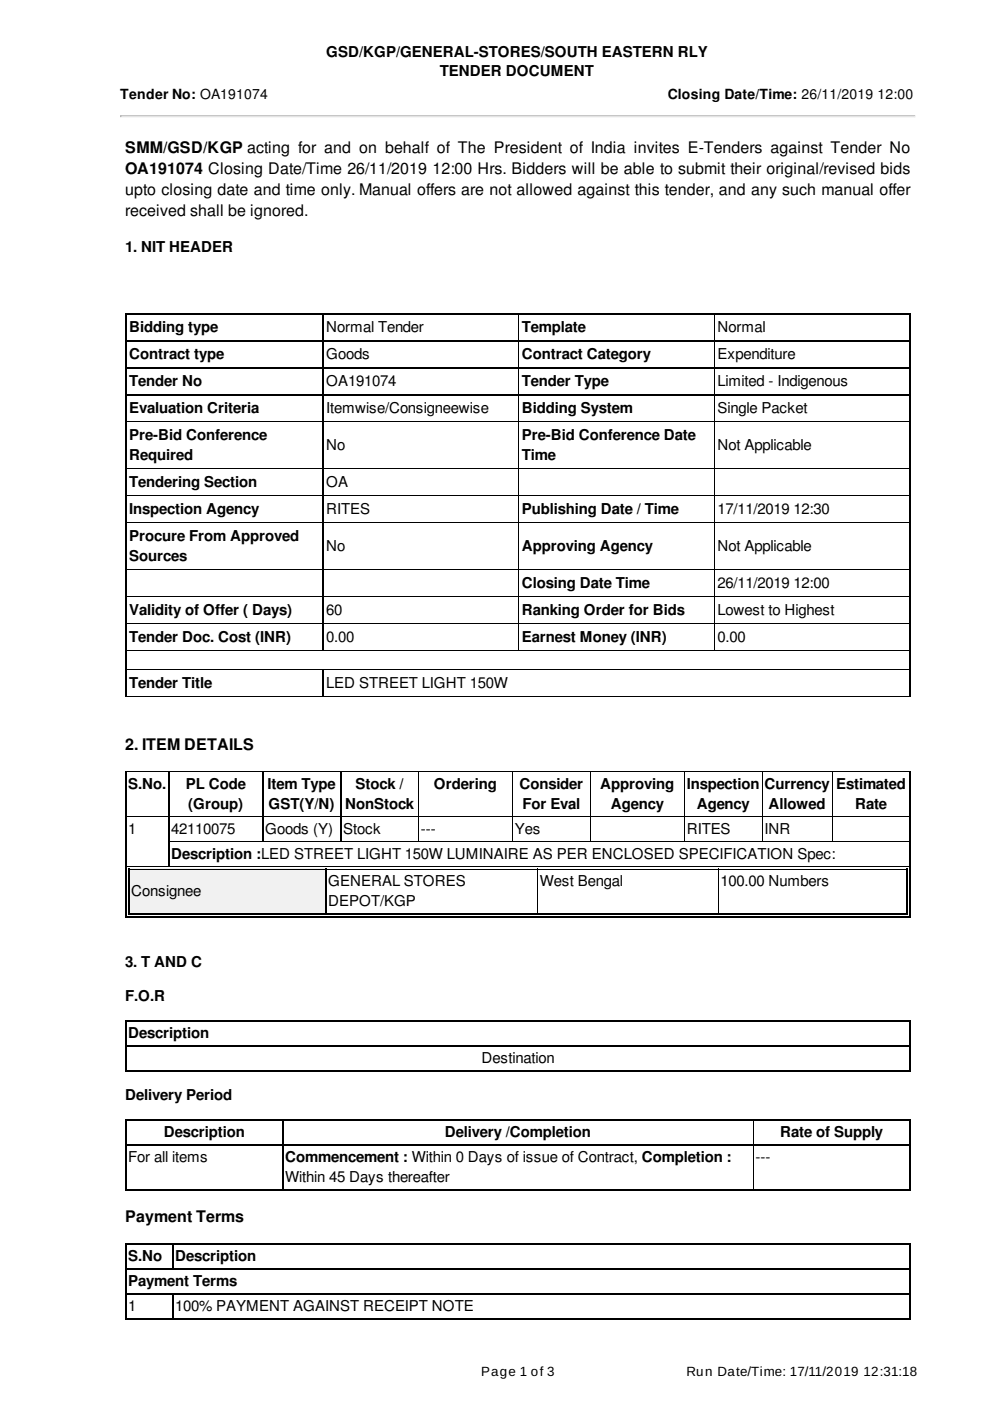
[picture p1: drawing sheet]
<svg xmlns="http://www.w3.org/2000/svg" width="210mm" height="297mm" viewBox="0 0 210 297" stroke-linecap="round" stroke-linejoin="round" font-family="sans-serif">
<defs><g id="words">
<g font-size="3.4">
<text x="26.6" y="32.5">SMM/GSD/KGP acting for and on behalf of The President of India invites E-Tenders against Tender No</text>
<text x="26.6" y="36.9">OA191074 Closing Date/Time 26/11/2019</text>
<text x="26.6" y="41.4">upto closing date and time only. Manual offers are not allowed against this tender, and any such manual offer</text>
<text x="91.7" y="36.9">12:00 Hrs. Bidders will be able to submit their original/revised bids</text>
<text x="26.6" y="45.8">received shall be ignored.</text>
<text x="26.6" y="158.9">2. ITEM DETAILS</text>
<text x="26.6" y="259.1">Payment Terms</text>
</g>
<g font-size="3.2">
<text x="69.1" y="12">GSD/KGP/GENERAL-STORES/SOUTH EASTERN RLY</text>
<text x="93.3" y="16.2">TENDER DOCUMENT</text>
<text x="26.6" y="53.5">1. NIT HEADER</text>
<text x="27.4" y="70.4">Bidding type</text>
<text x="69.1" y="70.4">Normal Tender</text>
<text x="110.6" y="70.4">Template</text>
<text x="152.2" y="70.4">Normal</text>
<text x="27.4" y="76.1">Contract type</text>
<text x="69.1" y="76.1">Goods</text>
<text x="110.6" y="76.1">Contract Category</text>
<text x="152.2" y="76.1">Expenditure</text>
<text x="27.4" y="81.8">Tender No</text>
<text x="69.1" y="81.8">OA191074</text>
<text x="110.6" y="81.8">Tender Type</text>
<text x="152.2" y="81.8">Limited - Indigenous</text>
<text x="27.4" y="87.6">Evaluation Criteria</text>
<text x="69.1" y="87.6">Itemwise/Consigneewise</text>
<text x="110.6" y="87.6">Bidding System</text>
<text x="152.2" y="87.6">Single Packet</text>
<text x="27.4" y="93.3">Pre-Bid Conference</text>
<text x="69.1" y="95.4">No</text>
<text x="110.6" y="93.3">Pre-Bid Conference Date</text>
<text x="152.2" y="95.4">Not Applicable</text>
<text x="27.4" y="97.5">Required</text>
<text x="110.6" y="97.5">Time</text>
<text x="27.4" y="103.2">Tendering Section</text>
<text x="69.1" y="103.2">OA</text>
<text x="27.4" y="109">Inspection Agency</text>
<text x="69.1" y="109">RITES</text>
<text x="110.6" y="109">Publishing Date / Time</text>
<text x="152.2" y="109">17/11/2019</text>
<text x="168.3" y="109">12:30</text>
<text x="27.4" y="114.7">Procure From Approved</text>
<text x="27.4" y="118.9">Sources</text>
<text x="69.1" y="116.8">No</text>
<text x="110.6" y="116.8">Approving Agency</text>
<text x="152.2" y="116.8">Not Applicable</text>
<text x="110.6" y="124.6">Closing Date Time</text>
<text x="152.2" y="124.6">26/11/2019</text>
<text x="168.3" y="124.6">12:00</text>
<text x="27.4" y="130.3">Validity of Offer ( Days)</text>
<text x="69.1" y="130.3">60</text>
<text x="110.6" y="130.3">Ranking Order for Bids</text>
<text x="152.2" y="130.3">Lowest to Highest</text>
<text x="27.4" y="136.1">Tender Doc. Cost (INR)</text>
<text x="69.1" y="136.1">0.00</text>
<text x="110.6" y="136.1">Earnest Money (INR)</text>
<text x="152.2" y="136.1">0.00</text>
<text x="27.4" y="145.8">Tender Title</text>
<text x="69.1" y="145.8">LED STREET LIGHT 150W</text>
<text x="27.2" y="167.2">S.No.</text>
<text x="39.4" y="167.2">PL Code</text>
<text x="56.7" y="167.2">Item Type</text>
<text x="75.4" y="167.2">Stock /</text>
<text x="92" y="167.2">Ordering</text>
<text x="110.1" y="167.2">Consider</text>
<text x="127.3" y="167.2">Approving</text>
<text x="145.6" y="167.2">Inspection</text>
<text x="162.1" y="167.2">Currency</text>
<text x="177.3" y="167.2">Estimated</text>
<text x="39.9" y="171.4">(Group)</text>
<text x="57" y="171.4">GST(Y/N)</text>
<text x="73.2" y="171.4">NonStock</text>
<text x="110.8" y="171.4">For Eval</text>
<text x="129.5" y="171.4">Agency</text>
<text x="147.7" y="171.4">Agency</text>
<text x="163" y="171.4">Allowed</text>
<text x="181.3" y="171.4">Rate</text>
<text x="27.2" y="176.7">1</text>
<text x="36.3" y="176.7">42110075</text>
<text x="56.2" y="176.7">Goods (Y)</text>
<text x="72.7" y="176.7">Stock</text>
<text x="89.3" y="176.7">---</text>
<text x="109.2" y="176.7">Yes</text>
<text x="145.6" y="176.7">RITES</text>
<text x="162.1" y="176.7">INR</text>
<text x="36.3" y="182">Description :LED STREET LIGHT 150W LUMINAIRE AS PER ENCLOSED SPECIFICATION Spec:</text>
<text x="27.8" y="190.1">Consignee</text>
<text x="69.6" y="188">GENERAL STORES</text>
<text x="114.5" y="188">West Bengal</text>
<text x="152.8" y="188">100.00 Numbers</text>
<text x="69.6" y="192.2">DEPOT/KGP</text>
<text x="26.6" y="205.1">3. T AND C</text>
<text x="26.6" y="212.3">F.O.R</text>
<text x="27.2" y="220.1">Description</text>
<text x="102.1" y="225.4">Destination</text>
<text x="26.6" y="233.3">Delivery Period</text>
<text x="34.7" y="241.1">Description</text>
<text x="94.3" y="241.1">Delivery /Completion</text>
<text x="165.4" y="241.1">Rate of Supply</text>
<text x="27.2" y="246.4">For all items</text>
<text x="60.5" y="246.4">Commencement : Within 0 Days of issue of Contract, Completion :</text>
<text x="60.5" y="250.6">Within 45 Days thereafter</text>
<text x="160.2" y="246.4">---</text>
<text x="27.2" y="267.4">S.No</text>
<text x="37.2" y="267.4">Description</text>
<text x="27.2" y="272.7">Payment Terms</text>
<text x="27.2" y="278">1</text>
<text x="37.2" y="278">100% PAYMENT AGAINST RECEIPT NOTE</text>
</g>
<g font-size="3">
<text x="25.5" y="21.1">Tender No: OA191074</text>
<text x="141.6" y="21.1">Closing Date/Time: 26/11/2019</text>
<text x="186" y="21.1">12:00</text>
</g>
<g font-size="2.8">
<text x="102" y="291.8">Page 1 of 3</text>
<text x="145.5" y="291.8">Run Date/Time: 17/11/2019</text>
<text x="183.1" y="291.8">12:31:18</text>
</g>
</g></defs>
<g fill="none" stroke="#000" stroke-width=".21">
<path d="M26.6 66.5h166.4M26.6 66.6h166.4M26.6 72.2h166.4M26.6 72.3h166.4M26.6 77.9h166.4M26.6 78h166.4M26.7 66.4v81.3M26.8 66.4v81.3M68.4 66.4v71.6M68.5 66.4v71.6M109.9 66.4v71.6M110 66.4v71.6"/>
<path d="M151.4 66.4v71.6M151.5 66.4v71.6M192.9 66.4v81.3M193 66.4v81.3h-166.4M26.6 83.6h166.4M26.6 83.7h166.4M26.6 89.4h166.4M26.6 89.5h166.4M26.6 99.3h166.4M26.6 99.4h166.4M26.6 105h166.4M26.6 105.1h166.4"/>
<path d="M26.6 110.8h166.4M26.6 110.9h166.4M26.6 120.7h166.4M26.6 120.8h166.4M26.6 126.4h166.4M26.6 126.5h166.4M26.6 132.1h166.4M26.6 132.3h166.4M26.6 137.9h166.4M26.6 138h166.4M26.6 141.9h166.4M26.6 142h166.4"/>
<path d="M26.6 147.6h166.4M68.4 141.8v5.9M68.5 141.8v5.9"/>
</g>
<path d="M27.2 184.1h41.7v9.6h-41.7z" fill="#f1f1f1"/>
<g fill="none" stroke="#000" stroke-width=".21">
<path d="M26.6 163.5h166.4M26.6 163.6h166.4M26.6 173h166.4M26.6 173.1h166.4M26.7 163.4v31.1M26.8 163.4v31.1M35.7 178.3h157.3M35.7 178.4h157.3M35.8 163.4v20.3M35.9 163.4v20.3M55.7 163.4v15M55.8 163.4v15"/>
<path d="M72.2 163.4v15M72.3 163.4v15M88.7 163.4v15M88.8 163.4v15M108.6 163.4v15M108.7 163.4v15M125.2 163.4v15M125.3 163.4v15M145.1 163.4v15M145.2 163.4v15M161.6 163.4v15M161.7 163.4v15"/>
<path d="M176.4 163.4v15M176.5 163.4v15M192.9 163.4v31.1M193 163.4v31.1h-166.4M26.6 183.6h166.4M26.6 183.7h166.4M26.6 194.4h166.4M27.2 184.2h165.2M27.2 184.4h165.2M27.2 193.8h165.2M27.3 184.1v9.8M27.4 184.1v9.8"/>
<path d="M69 184.1v9.8M69.1 184.1v9.8M113.9 184.1v9.8M114 184.1v9.8M152.3 184.1v9.8M152.4 184.1v9.8M192.3 184.1v9.8M192.4 184.1v9.8h-165.2M26.6 216.4h166.4M26.6 216.5h166.4M26.7 216.3v10.8M26.8 216.3v10.8"/>
<path d="M192.9 216.3v10.8M193 216.3v10.8h-166.4M26.6 221.7h166.4M26.6 221.8h166.4M26.6 227h166.4M26.6 237.4h166.4M26.6 237.5h166.4M26.7 237.3v15M26.8 237.3v15M59.9 237.3v15M60 237.3v15M159.7 237.3v15"/>
<path d="M159.8 237.3v15M192.9 237.3v15M193 237.3v15h-166.4M26.6 242.7h166.4M26.6 242.8h166.4M26.6 252.2h166.4M26.6 263.7h166.4M26.6 263.8h166.4M26.6 269h166.4M26.6 269.1h166.4M26.6 274.3h166.4M26.6 274.4h166.4"/>
<path d="M26.6 279.6h166.4M26.7 263.6v16.1M26.8 263.6v16.1M36.6 263.6v5.5M36.6 274.2v5.5M36.7 263.6v5.5M36.7 274.2v5.5M192.9 263.6v16.1M193 263.6v16.1h-166.4"/>
</g>
<path d="M25.5 24.6h168.6" fill="none" stroke="#9a9a9a" stroke-width=".21"/>
<path d="M25.5 24.8h168.6" fill="none" stroke="#eee" stroke-width=".21"/>
<path d="M25.5 24.5h.2l-.2 .4z" fill="#9a9a9a"/>
<path d="M194.1 24.5v.4h-.2z" fill="#eee"/>
<use href="#words"/>
</svg>
